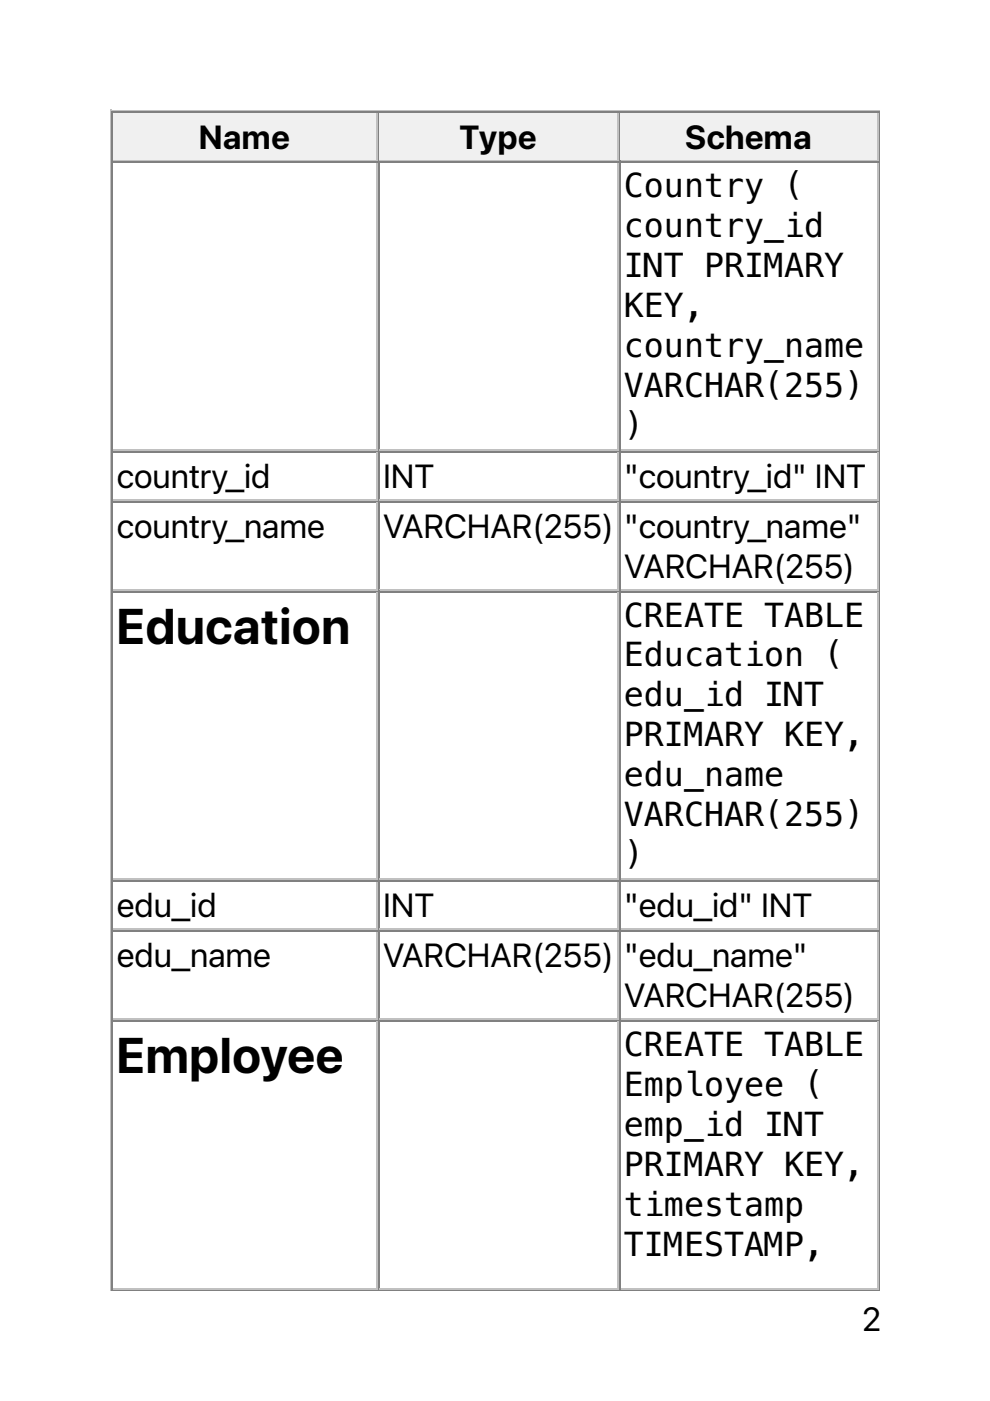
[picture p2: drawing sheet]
<svg xmlns="http://www.w3.org/2000/svg" width="210mm" height="297mm" viewBox="0 0 210 297" stroke-linecap="round" stroke-linejoin="round" font-family="sans-serif">
<defs><g id="words">
<g font-size="10.6">
<text x="24.7" y="136.5">Education</text>
<text x="24.7" y="227.5">Employee</text>
</g>
<g font-size="7.1">
<text x="42.2" y="31.5">Name</text>
<text x="97.5" y="31.5">Type</text>
<text x="145.3" y="31.5">Schema</text>
<text x="132.3" y="41.8">Country (</text>
<text x="132.3" y="50.3">country_id</text>
<text x="132.3" y="58.8">INT PRIMARY</text>
<text x="132.3" y="67.2">KEY,</text>
<text x="132.3" y="75.7">country_name</text>
<text x="132.3" y="84.2">VARCHAR(255)</text>
<text x="132.3" y="92.6">)</text>
<text x="24.7" y="103.5">country_id</text>
<text x="81.1" y="103.5">INT</text>
<text x="132.3" y="103.5">&quot;country_id&quot; INT</text>
<text x="24.7" y="114.1">country_name</text>
<text x="81.1" y="114.1">VARCHAR(255)</text>
<text x="132.3" y="114.1">&quot;country_name&quot;</text>
<text x="132.3" y="122.5">VARCHAR(255)</text>
<text x="132.3" y="132.8">CREATE TABLE</text>
<text x="132.3" y="141.3">Education (</text>
<text x="132.3" y="149.8">edu_id INT</text>
<text x="132.3" y="158.2">PRIMARY KEY,</text>
<text x="132.3" y="166.7">edu_name</text>
<text x="132.3" y="175.2">VARCHAR(255)</text>
<text x="132.3" y="183.6">)</text>
<text x="24.7" y="194.5">edu_id</text>
<text x="81.1" y="194.5">INT</text>
<text x="132.3" y="194.5">&quot;edu_id&quot; INT</text>
<text x="24.7" y="205.1">edu_name</text>
<text x="81.1" y="205.1">VARCHAR(255)</text>
<text x="132.3" y="205.1">&quot;edu_name&quot;</text>
<text x="132.3" y="213.5">VARCHAR(255)</text>
<text x="132.3" y="223.9">CREATE TABLE</text>
<text x="132.3" y="232.3">Employee (</text>
<text x="132.3" y="240.8">emp_id INT</text>
<text x="132.3" y="249.3">PRIMARY KEY,</text>
<text x="132.3" y="257.7">timestamp</text>
<text x="132.3" y="266.2">TIMESTAMP,</text>
<text x="182.7" y="282.2">2</text>
</g>
</g></defs>
<path d="M23.5 23.3v250.5M23.6 23.5h163M24 34h56.1M79.9 24v9.9" fill="none" stroke="#c0c0c0" stroke-width=".35"/>
<path d="M23.8 23.6v10.6M24 23.8h56.1M186.4 23.6v249.8M23.6 273.6h163" fill="none" stroke="#808080" stroke-width=".35"/>
<g fill="#f0f0f0">
<path d="M24 24h55.7v9.9h-55.7z"/>
<path d="M42 24.7h19.7v8.5h-19.7z"/>
</g>
<path d="M80.3 23.6v10.6M80.4 23.8h50.8" fill="none" stroke="#808080" stroke-width=".35"/>
<path d="M80.4 34h50.8M131.1 24v9.9" fill="none" stroke="#c0c0c0" stroke-width=".35"/>
<g fill="#f0f0f0">
<path d="M80.4 24h50.5v9.9h-50.5z"/>
<path d="M97.4 24.7h16.5v8.5h-16.5z"/>
</g>
<path d="M131.4 23.6v10.6M131.6 23.8h54.7" fill="none" stroke="#808080" stroke-width=".35"/>
<path d="M131.6 34h54.7M186.1 24v9.9" fill="none" stroke="#c0c0c0" stroke-width=".35"/>
<g fill="#f0f0f0">
<path d="M131.6 24h54.3v9.9h-54.3z"/>
<path d="M145 24.7h27.5v8.5h-27.5z"/>
</g>
<g fill="none" stroke="#808080" stroke-width=".35">
<path d="M23.8 34.2v239.2M24 34.4h56.1M80.3 34.2v239.2M80.4 34.4h50.8M131.4 34.2v239.2M131.6 34.4h54.7M24 95.8h56.1M80.4 95.8h50.8M131.6 95.8h54.7M24 106.4h56.1M80.4 106.4h50.8M131.6 106.4h54.7"/>
<path d="M24 125.4h56.1M80.4 125.4h50.8M131.6 125.4h54.7M24 186.8h56.1M24 197.4h56.1M80.4 186.8h50.8M80.4 197.4h50.8M131.6 186.8h54.7M131.6 197.4h54.7M24 216.4h56.1M80.4 216.4h50.8M131.6 216.4h54.7"/>
</g>
<g fill="none" stroke="#c0c0c0" stroke-width=".35">
<path d="M79.9 34.6v60.6M131.1 34.6v60.6M186.1 34.6v60.6M24 95.4h56.1M79.9 96v9.8M80.4 95.4h50.8M131.1 96v9.8M131.6 95.4h54.7M186.1 96v9.8M24 106h56.1M79.9 106.5v18.4M80.4 106h50.8"/>
<path d="M131.1 106.5v18.4M131.6 106h54.7M186.1 106.5v18.4M24 125.1h56.1M79.9 125.6v60.7M80.4 125.1h50.8M131.1 125.6v60.7M131.6 125.1h54.7M186.1 125.6v60.7M24 186.4h56.1M24 197h56.1M79.9 187v9.8"/>
<path d="M79.9 197.6v18.3M80.4 186.4h50.8M80.4 197h50.8M131.1 187v9.8M131.1 197.6v18.3M131.6 186.4h54.7M131.6 197h54.7M186.1 187v9.8M186.1 197.6v18.3M24 216.1h56.1M79.9 216.6v56.4M80.4 216.1h50.8"/>
<path d="M131.1 216.6v56.4M131.6 216.1h54.7M186.1 216.6v56.4M24 273.2h56.1M80.4 273.2h50.8M131.6 273.2h54.7"/>
</g>
<use href="#words"/>
</svg>
